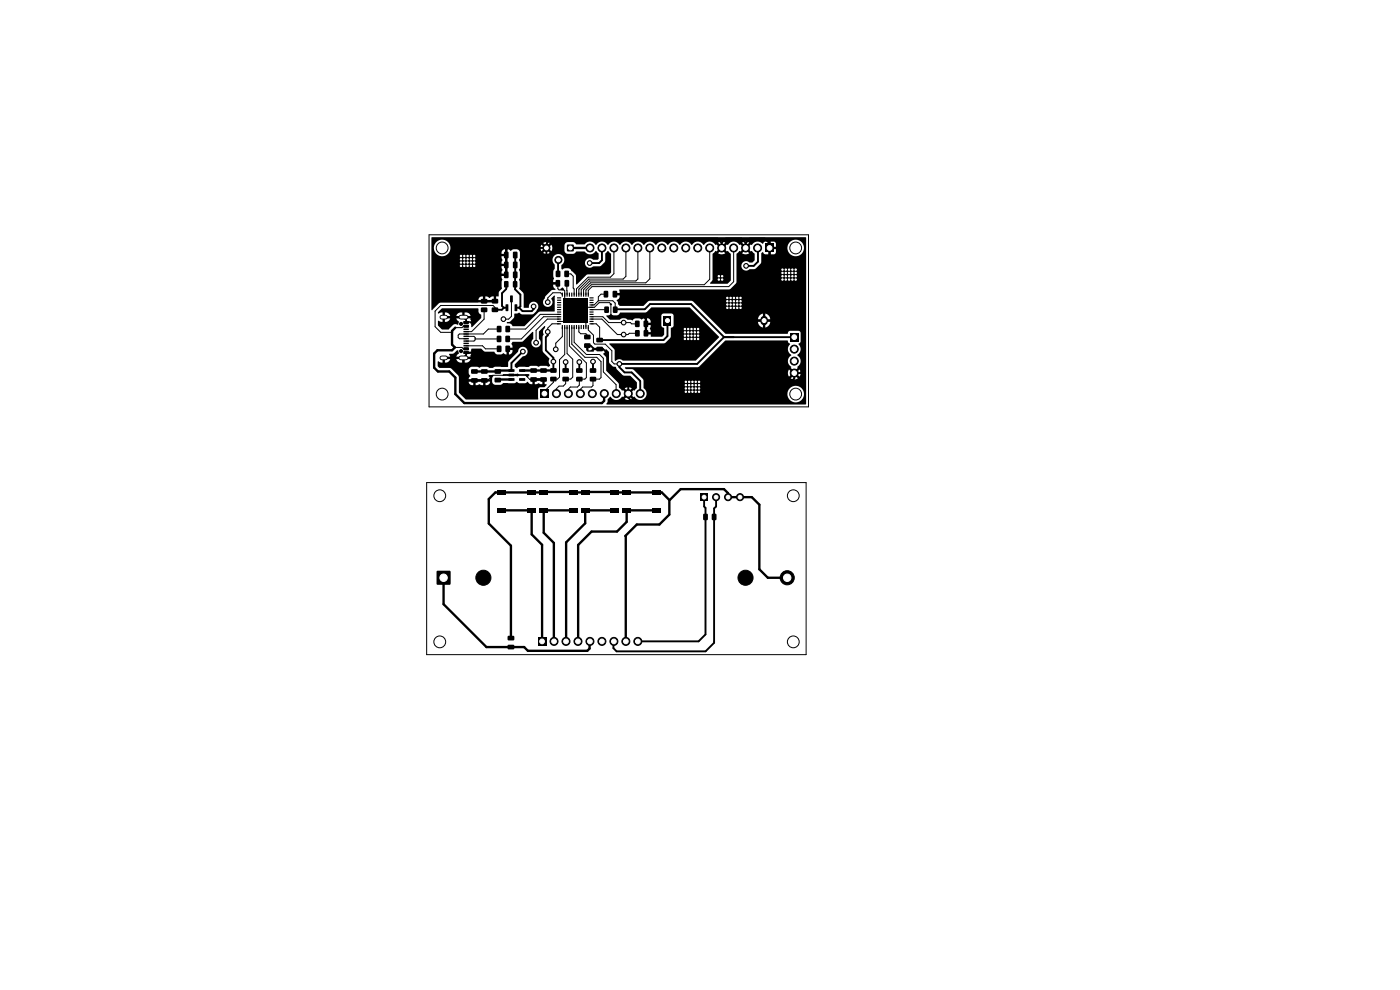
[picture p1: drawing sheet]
<svg xmlns="http://www.w3.org/2000/svg" width="297mm" height="210mm" viewBox="0 0 297 210" stroke-linecap="round" stroke-linejoin="round" font-family="sans-serif">
<g fill="none" stroke="#000" stroke-width=".21">
<path d="M91 49.8h80.5v36.5h-80.5zM109.3 58.3h.1M118.5 55.1l-.1 .1M120.2 58.1h.9l.5 .5v2.5l.2 .2v1.2M124.7 52.6h.1M130.2 52.6v5.5l-.7 .7h-4.7l-2.5 2.5v1.2M132.8 52.6v6l-.6 .6h-7.3l-2.1 2.1v1.2M135.3 52.6v6.6l-.4 .4h-9.8l-1.8 1.8v1.1M137.9 52.6v6.5l-.9 .9h-11.7l-1.5 1.5v1M150.6 52.6v6.6l-1.2 1.2h-24l-1.1 1.1v1M153.1 51.5l.1 1.2M155.6 52.6v7.2l-1 1h-29l-.8 .8v.9"/>
<path d="M158.2 51.5v1.1M96.5 73.7h1.5l.3 .3h.6M98.9 69.2h-.6l-.3 .3h-1.4M98.9 73.4h3.5l.6 .6h2.9M98.9 71.4h1.6l.3 .2v.5l-.3 .3h-1.6M100.8 71.9h5.1M102.7 65.7v2l-2.6 2.7h-1.2M105 65.7v-.5l-.4-.4h-11.1l-1.2 1.2v3.3l1.2 1.2h2.4M105.8 78.6l-.2 .2M105.9 69.8h-2.3l-1.1 1.1h-5.1l-.2 .2v.5l.2 .3h1.5M106.9 65.3h.1M108.5 63.4v3.7l-.6 .6h-1.1"/>
<path d="M110.8 66h.1M115.3 78.6h.1M118.3 60.5v.8l.3 .2h1l.2 .2v2l4.5 4.5v1.2M118.6 68.2h1.2l3-3h3.3l1-1h2.2l.3 .3v2.3l.6 .6h6.4l.4 .4v2.9M118.6 67.2h-3.3l-4.7 4.7-2.9-.1M118.6 68.7h-1.5l-.9 .9v.8M118.6 66.7h-4l-3.1 3.1h-3.6l-.2 .2M118.6 67.7h-2.5l-2.4 2.4v2.6M119.3 62.5l-.4-.4h-1.6l-1.1 1.1v.9M119.3 69.4v2l-1.4 1.4v1.3M119.8 69.4v5.8l-1.1 1.1v3.7l-.4 .4h-.9v.7l-1.9 1.9v.7M120.2 60.5l.1 2"/>
<path d="M120.3 69.4v5.6l1.2 1.2v3.8l-.4 .4h-1.1v1l-.5 .5h-.9l-.6 .6v1.2M120.8 69.4v4l3.6 3.6v3.1l-.3 .3h-1.2v1.3l-.4 .4h-1.5l-.5 .5v1.1M121.3 69.4v3.6l2.8 2.8h2.5l.9 .9v3.4l-.3 .3h-1.4v1.4l-.3 .3h-1.9l-.5 .5v1.1M121.8 69.4v3.2l2.6 2.6h2.8l.8 .8v2.9l2.7 2.7v1.6l-.5 .3v.2M122.8 69.4v1l.4 .4h1.1l.3 .3M124.6 73.3h.7M124.8 69.4v.6l1.1 1.1v1.6l.3 .3h2.2l1.4 1.4v2.3l.5 .5h1.1M125.5 67.2h2.4l1.2 1.2h4.6l.3 .3h1.2M125.5 68.7h1l.7 .7v2.7M125.5 67.7h2.2l3.3 3.3h2.2l.3-.3h1.7M125.5 65.7h3.2M126.9 63.8h3.1l.5 .5v1.4l.1-.1"/>
<path d="M126.9 63.8l-.9 .9h-.5M128.5 62.4h-1l-.6 .6v.8M128.7 65.7h.1M132.3 68.4v.1M137 68.7h.1M108.5 80.5l-.1 .1M113.2 80.5h-.8l-1-.9h-6.9l-1.2 1.2-.5-.1h.3M133.3 83.5h.1M90.5 102.4h80.5v36.5h-80.5zM132.7 113.7h.1M142 106.1h.1M108.4 135.3l-.1 .1"/>
<circle cx="93.8" cy="52.6" r="1.25"/>
<circle cx="168.8" cy="52.6" r="1.25"/>
<circle cx="93.8" cy="83.6" r="1.25"/>
<circle cx="168.8" cy="83.6" r="1.25"/>
<circle cx="93.3" cy="105.2" r="1.25"/>
<circle cx="168.3" cy="105.2" r="1.25"/>
<circle cx="93.3" cy="136.2" r="1.25"/>
<circle cx="168.3" cy="136.2" r="1.25"/>
</g>
<g fill="#000" stroke="#000" stroke-width=".21">
<circle cx="97.8" cy="56.4" r=".3"/>
<circle cx="97.8" cy="55.7" r=".3"/>
<circle cx="97.8" cy="55" r=".3"/>
<circle cx="97.8" cy="54.3" r=".3"/>
<circle cx="98.5" cy="56.4" r=".3"/>
<circle cx="98.5" cy="55.7" r=".3"/>
<circle cx="98.5" cy="54.3" r=".3"/>
<circle cx="98.5" cy="55" r=".3"/>
<circle cx="99.2" cy="56.4" r=".3"/>
<circle cx="99.2" cy="55.7" r=".3"/>
<circle cx="99.2" cy="55" r=".3"/>
<circle cx="99.2" cy="54.3" r=".3"/>
<circle cx="99.9" cy="56.4" r=".3"/>
<circle cx="99.9" cy="55.7" r=".3"/>
<circle cx="99.9" cy="54.3" r=".3"/>
<circle cx="99.9" cy="55" r=".3"/>
<circle cx="100.6" cy="56.4" r=".3"/>
<circle cx="100.6" cy="55.7" r=".3"/>
<circle cx="100.6" cy="54.3" r=".3"/>
<circle cx="100.6" cy="55" r=".3"/>
<circle cx="115.9" cy="52.6" r=".75"/>
<circle cx="118.5" cy="55.1" r=".75"/>
<circle cx="125.1" cy="55.8" r=".5"/>
<circle cx="125.2" cy="52.6" r=".85"/>
<circle cx="127.7" cy="52.6" r=".85"/>
<circle cx="130.2" cy="52.6" r=".85"/>
<circle cx="132.8" cy="52.6" r=".85"/>
<circle cx="135.3" cy="52.6" r=".85"/>
<circle cx="137.9" cy="52.6" r=".85"/>
<circle cx="140.4" cy="52.6" r=".85"/>
<circle cx="142.9" cy="52.6" r=".85"/>
<circle cx="145.5" cy="52.6" r=".85"/>
<circle cx="148" cy="52.6" r=".85"/>
<circle cx="150.6" cy="52.6" r=".85"/>
<circle cx="152.5" cy="58.6" r=".3"/>
<circle cx="152.5" cy="59.3" r=".3"/>
<circle cx="153.1" cy="52.6" r=".85"/>
<circle cx="153.2" cy="58.6" r=".3"/>
<circle cx="153.2" cy="59.3" r=".3"/>
<circle cx="155.6" cy="52.6" r=".85"/>
<circle cx="158.2" cy="52.6" r=".85"/>
<circle cx="158.3" cy="56.4" r=".5"/>
<circle cx="160.7" cy="52.6" r=".85"/>
<circle cx="166" cy="57.9" r=".3"/>
<circle cx="166" cy="58.6" r=".3"/>
<circle cx="166" cy="57.2" r=".3"/>
<circle cx="166" cy="59.3" r=".3"/>
<circle cx="166.7" cy="57.9" r=".3"/>
<circle cx="166.7" cy="58.6" r=".3"/>
<circle cx="166.7" cy="57.2" r=".3"/>
<circle cx="166.7" cy="59.3" r=".3"/>
<circle cx="167.4" cy="57.9" r=".3"/>
<circle cx="167.4" cy="58.6" r=".3"/>
<circle cx="167.4" cy="57.2" r=".3"/>
<circle cx="167.4" cy="59.3" r=".3"/>
<circle cx="168.1" cy="57.9" r=".3"/>
<circle cx="168.1" cy="58.6" r=".3"/>
<circle cx="168.1" cy="57.2" r=".3"/>
<circle cx="168.1" cy="59.3" r=".3"/>
<circle cx="168.8" cy="57.9" r=".3"/>
<circle cx="168.8" cy="58.6" r=".3"/>
<circle cx="168.8" cy="57.2" r=".3"/>
<circle cx="168.8" cy="59.3" r=".3"/>
<circle cx="97.8" cy="74.5" r=".32"/>
<circle cx="97.8" cy="68.7" r=".32"/>
<circle cx="106.8" cy="67.7" r=".5"/>
<circle cx="110.9" cy="74.6" r=".5"/>
<circle cx="113.2" cy="65" r=".5"/>
<circle cx="113.7" cy="72.7" r=".5"/>
<circle cx="116.2" cy="64.1" r=".5"/>
<circle cx="116.2" cy="70.4" r=".5"/>
<circle cx="117.4" cy="76.7" r=".5"/>
<circle cx="117.9" cy="74.1" r=".5"/>
<circle cx="120" cy="76.8" r=".5"/>
<circle cx="122.9" cy="76.8" r=".5"/>
<circle cx="125.8" cy="76.7" r=".5"/>
<circle cx="131.4" cy="77.2" r=".5"/>
<circle cx="132.3" cy="71" r=".5"/>
<circle cx="132.3" cy="68.4" r=".5"/>
<circle cx="145.3" cy="69.8" r=".3"/>
<circle cx="145.3" cy="70.5" r=".3"/>
<circle cx="145.3" cy="71.9" r=".3"/>
<circle cx="145.3" cy="71.2" r=".3"/>
<circle cx="146" cy="69.8" r=".3"/>
<circle cx="146" cy="70.5" r=".3"/>
<circle cx="146" cy="71.9" r=".3"/>
<circle cx="146" cy="71.2" r=".3"/>
<circle cx="146.7" cy="69.8" r=".3"/>
<circle cx="146.7" cy="70.5" r=".3"/>
<circle cx="146.7" cy="71.9" r=".3"/>
<circle cx="146.7" cy="71.2" r=".3"/>
<circle cx="147.4" cy="69.8" r=".3"/>
<circle cx="147.4" cy="70.5" r=".3"/>
<circle cx="147.4" cy="71.9" r=".3"/>
<circle cx="147.4" cy="71.2" r=".3"/>
<circle cx="148.1" cy="69.8" r=".3"/>
<circle cx="148.1" cy="70.5" r=".3"/>
<circle cx="148.1" cy="71.9" r=".3"/>
<circle cx="148.1" cy="71.2" r=".3"/>
<circle cx="154.3" cy="64.6" r=".3"/>
<circle cx="154.3" cy="65.3" r=".3"/>
<circle cx="154.3" cy="63.2" r=".3"/>
<circle cx="154.3" cy="63.9" r=".3"/>
<circle cx="155" cy="64.6" r=".3"/>
<circle cx="155" cy="65.3" r=".3"/>
<circle cx="155" cy="63.2" r=".3"/>
<circle cx="155" cy="63.9" r=".3"/>
<circle cx="155.7" cy="64.6" r=".3"/>
<circle cx="155.7" cy="65.3" r=".3"/>
<circle cx="155.7" cy="63.2" r=".3"/>
<circle cx="155.7" cy="63.9" r=".3"/>
<circle cx="156.4" cy="64.6" r=".3"/>
<circle cx="156.4" cy="65.3" r=".3"/>
<circle cx="156.4" cy="63.2" r=".3"/>
<circle cx="156.4" cy="63.9" r=".3"/>
<circle cx="157.1" cy="64.6" r=".3"/>
<circle cx="157.1" cy="65.3" r=".3"/>
<circle cx="157.1" cy="63.2" r=".3"/>
<circle cx="157.1" cy="63.9" r=".3"/>
<circle cx="168.5" cy="74.1" r=".85"/>
<circle cx="168.5" cy="76.6" r=".85"/>
<circle cx="168.5" cy="79.1" r=".85"/>
<circle cx="118" cy="83.5" r=".85"/>
<circle cx="120.6" cy="83.5" r=".85"/>
<circle cx="123.1" cy="83.5" r=".85"/>
<circle cx="125.7" cy="83.5" r=".85"/>
<circle cx="128.2" cy="83.5" r=".85"/>
<circle cx="130.7" cy="83.5" r=".85"/>
<circle cx="133.3" cy="83.5" r=".85"/>
<circle cx="135.8" cy="83.5" r=".85"/>
<circle cx="145.5" cy="81" r=".3"/>
<circle cx="145.5" cy="83.1" r=".3"/>
<circle cx="145.5" cy="82.4" r=".3"/>
<circle cx="145.5" cy="81.7" r=".3"/>
<circle cx="146.2" cy="81" r=".3"/>
<circle cx="146.2" cy="83.1" r=".3"/>
<circle cx="146.2" cy="82.4" r=".3"/>
<circle cx="146.2" cy="81.7" r=".3"/>
<circle cx="146.9" cy="81" r=".3"/>
<circle cx="146.9" cy="83.1" r=".3"/>
<circle cx="146.9" cy="82.4" r=".3"/>
<circle cx="146.9" cy="81.7" r=".3"/>
<circle cx="147.6" cy="81" r=".3"/>
<circle cx="147.6" cy="83.1" r=".3"/>
<circle cx="147.6" cy="82.4" r=".3"/>
<circle cx="147.6" cy="81.7" r=".3"/>
<circle cx="148.3" cy="81" r=".3"/>
<circle cx="148.3" cy="83.1" r=".3"/>
<circle cx="148.3" cy="82.4" r=".3"/>
<circle cx="148.3" cy="81.7" r=".3"/>
<circle cx="151.9" cy="105.5" r=".75"/>
<circle cx="154.5" cy="105.5" r=".75"/>
<circle cx="157" cy="105.5" r=".75"/>
<circle cx="102.5" cy="122.6" r="1.6"/>
<circle cx="117.5" cy="136.1" r=".85"/>
<circle cx="120.1" cy="136.1" r=".85"/>
<circle cx="122.6" cy="136.1" r=".85"/>
<circle cx="125.2" cy="136.1" r=".85"/>
<circle cx="127.7" cy="136.1" r=".85"/>
<circle cx="130.2" cy="136.1" r=".85"/>
<circle cx="132.8" cy="136.1" r=".85"/>
<circle cx="135.3" cy="136.1" r=".85"/>
<circle cx="158.2" cy="122.6" r="1.6"/>
<circle cx="167" cy="122.6" r="1.5"/>
</g>
<g fill="#000">
<path d="M107 55.5h.7l.2 .1v1.1l-.2 .2h-.6l-.2-.1zM107 57.6h.7l.2 .1v1.1l-.2 .2h-.6l-.2-.1zM107 53.4h.7l.2 .1v1.1l-.2 .2h-.6l-.2-.1zM108.9 55.5h.6l.3 .1v1.1l-.2 .2h-.6l-.2-.1zM108.9 57.6h.6l.3 .1v1.1l-.2 .2h-.6l-.2-.1zM108.9 53.4h.6l.3 .1v1.1l-.2 .2h-.6l-.2-.1zM117.9 57.5l.7-.1 .3 .2v1l-.2 .2h-.6l-.2-.2zM119.8 57.5l.7-.1 .2 .2v1l-.1 .2h-.7l-.2-.2zM120.3 51.9h1.4v1.4h-1.4zM151.2 53.8l.6-.6 .2 .2 .6-.7 .4 .4-.7 .6a1.33 1.33 0 0 0 1.6 0l-.7-.6 .4-.4 .6 .7 .2-.1 .6 .6v5.6l-.7 .7-3.7-.1 .6-.8zM162.4 51.8h1.7v1.7h-1.7zM91.5 50.4h79.5l-.1 35.4h-42.2l.2-1.2 .6-.5a1.48 1.48 0 0 0 2.5 0l.2 .2 .6-.7 .4 .4-.6 .7a1.34 1.34 0 0 0 1.4-.1l-.6-.6 .4-.4 .6 .7 .2-.1a1.36 1.36 0 0 0 1.6 .6 1.36 1.36 0 0 0 1-1.3h29.8v.2a1.76 1.76 0 0 0 2.7 1.4 1.76 1.76 0 0 0 0-3 1.76 1.76 0 0 0-2.7 1.4h-29.8l-.2-.7-.5-.5v-1.5l-.1-.4-2.1-2-1.5-.1-.2-.2 .1-.2h15.4l5.8-5.7h13.1l.3 .5 .3 .2a1.57 1.57 0 0 0 .3 2.4 1.48 1.48 0 0 0 0 2.6l-.2 .1 .7 .7-.4 .3-.7-.6a1.34 1.34 0 0 0 .1 1.5l.6-.6 .4 .3-.6 .7a1.34 1.34 0 0 0 1.5 0l-.7-.7 .4-.3 .7 .5a1.34 1.34 0 0 0-.1-1.4l-.6 .6-.4-.3 .7-.7-.2-.1a1.6 1.6 0 0 0 .3-2.3l-.3-.2a1.6 1.6 0 0 0 .3-2.3l.5-.7-.1-1.8-.3-.4h-2l-.2 .1-.3 .5h-13l-3.2-3.1 11 .1v.5h-1a1.3 1.3 0 0 0 1.1 1.2v-1.2h.4l.1 1.2a1.3 1.3 0 0 0 1-1.2h-1v-.5l1-.1a1.3 1.3 0 0 0-1.1-1.2v1.2h-.4l-.1-1.2a1.3 1.3 0 0 0-1 1.2h-10l-3.8-3.7-.3-.2h-8.9l-.3 .2-1 .9h-5l-.4-.3v-.5l-.3-.4 .6-.5 .1-.5-1-.1v-.4l1-.1-.1-.6 .1-.1h23.3l1.3-1.3 .1-.3 .1-6 .5-.6 .3 .2 .6-.7 .4 .4-.7 .6a1.33 1.33 0 0 0 1.5 0l-.6-.6 .4-.4 .6 .7 .2-.1 .6 .6v1.3l-.5 .5h-.6a1.02 1.02 0 0 0-1.4 0 1.02 1.02 0 0 0 0 1.4 1.02 1.02 0 0 0 1.4 0l1.2-.1 1.1-1.1 .2-.3v-1.8l.2-.3 .6 .4 .7 .1v-1h.5v1l.7-.1 .4-.3v-.7h-.9v-.4h3.3v.2a1.76 1.76 0 0 0 2.7 1.4 1.76 1.76 0 0 0 0-3 1.76 1.76 0 0 0-2.7 1.4h-3.3v-.2h.9v-.7l-.4-.3h-.7v.9h-.5v-.9h-.8l-.3 .4a1.57 1.57 0 0 0-2.5 .3l-.1-.2-.6 .7-.4-.4 .6-.7a1.34 1.34 0 0 0-1.5 .1l.7 .6-.4 .4-.6-.7-.1 .2a1.6 1.6 0 0 0-2.1-.6l-.5 .6-.2-.2-.6 .7-.4-.4 .6-.7a1.34 1.34 0 0 0-1.5 .1l.7 .6-.4 .4-.6-.7-.1 .2a1.6 1.6 0 0 0-2-.6l-.6 .6a1.48 1.48 0 0 0-2.6 0 1.48 1.48 0 0 0-2.5 0 1.48 1.48 0 0 0-2.5 0 1.48 1.48 0 0 0-2.6 0 1.48 1.48 0 0 0-2.5 0 1.48 1.48 0 0 0-2.6 0 1.48 1.48 0 0 0-2.5 0 1.48 1.48 0 0 0-2.5 0 1.48 1.48 0 0 0-2.6 0 1.47 1.47 0 0 0-2.4-.2h-1.7l-.6-.4h-1.4l-.5 .4-.1 1.4a.74 .74 0 0 0 .8 .7l1.2-.1 .6-.4h1.7a1.48 1.48 0 0 0 2.4-.2l.6 .6v1.1l-.2 .2h-.9a1.02 1.02 0 0 0-1.5 0 1.02 1.02 0 0 0 0 1.4 1.02 1.02 0 0 0 1.5 0h1.4l.9-.9 .2-.3v-1.5l.5-.6 .7 .6v4l-.3 .4h-4.8l-2.1 2.1-.2-.1-.1-2-1.3-1.2-1-.1-.6 .3-.1-.9a1.27 1.27 0 0 0 .5-1.8 1.27 1.27 0 0 0-1.9-.3 1.27 1.27 0 0 0-.1 1.9l.1 .9-.3 .6v1.1l.1 .4-.1 .8h.9l.1 .3-.2 .1h-.8v.6l.4 .5-.9 .2-1.2 1.2-.1 .4a1.04 1.04 0 0 0-.2 1.5 1.04 1.04 0 0 0 1.5 .1 1.04 1.04 0 0 0 0-1.5l.6-.6 .2 .1-.1 3.3h-3.2l-3.2 3.1h-2.4l-.5-.5-.8-.2 .1-.2 .7-.1 .7-.7 .2-1 .9-.2 .7 .4h2.1l.8-.7a1.18 1.18 0 0 0-.4-2 1.09 1.09 0 0 0-1.1 1.3l-1.1-.1v-2.9l-1-1.1 .2-.4v-1.1l-.2-.4 .2-.5-.1-1.3a.43 .43 0 0 1 .1-.7l-.1-1.4a.43 .43 0 0 1 .1-.7v-1.2l-.3-.5-1.1-.1-.6 .3-.6-.3v5.3l-.4 .3-.9 .1 .2 .7-.2 .5 .1 1.4-.6 .7-.1 .9-.6 .1v.9l-.3 .3-11.5 .1-.3 .1-1.4 1.5-.2-.1v-2.1l10.9 .1v-.8h.6v.8l1.8-.1v-.7h-.6l-.4 .3-.5-.3a1.57 1.57 0 0 0-1.7 .4l-.1 .3h-10v-5.8h14.9v.2h.7v-1.6h-.7l.1 .6a.43 .43 0 0 1-.1 .7l-14.9 .1v-2.1h14.9v.3h.7v-1.7h-.7v.4a.66 .66 0 0 1 0 1h-14.9v-3.2h.5v.2a1.76 1.76 0 0 0 1.3 1.6 1.76 1.76 0 0 0 2-.7h11.1v.3h.7v-1a.74 .74 0 0 0-.7 .7h-11.1l.3-1.1h19.1l.2 .8 .6-.7 .4 .4-.6 .7a1.24 1.24 0 0 0 1.3-.1l-.6-.6 .3-.4 .7 .7a1.24 1.24 0 0 0 0-1.4l-.7 .7-.3-.4 .6-.7a1.24 1.24 0 0 0-1.4 .1l.7 .6-.4 .4-.6-.7-.2 .6h-19.1a1.76 1.76 0 0 0-1.8-1.7 1.76 1.76 0 0 0-1.8 1.7h-.5z"/>
<path d="M98.4 68.1h1l.1 .5-1.1 .1zM98.4 68.9h1l.1 .5-1.1 .1zM98.4 73.7h1l.1 .5-1.1 .1zM98.4 74.5h1l.1 .5-1.1 .1zM98.3 70.2h1.1l.1 .2-1.1 .1zM98.3 71.2h1.1l.1 .2-1.1 .1zM98.3 71.7h1.1l.1 .2-1.1 .1zM98.3 72.7h1.1l.1 .2-1.1 .1zM98.3 73.2h1.1l.1 .2-1.1 .1zM98.3 72.2h1.1l.1 .2-1.1 .1zM98.3 70.7h1.1l.1 .2-1.1 .1zM98.3 69.7h1.1l.1 .2-1.1 .1z"/>
<path d="M100 78.4l1.2-.1 .2 .3v.5l-.3 .2h-1l-.2-.2zM92.9 66.2l.9-.8h7.6l.2 .9 .5 .5v.7l-2 1.9-.1-.1v-.6l-1.1-.4 .1-.2h1l-.2-.3v-.3h-.8l.2-.2-.2-.3h.8a1.06 1.06 0 0 0-1.2-.7v.7h-.5v-.7a1.06 1.06 0 0 0-1.3 .7h.8l-.1 .2 .1 .3h-.8l.6 .8-.2 .6-.5-.2-.5 .1-1 1.1h-1.5l-.8-.9v-.9l1 .2v-.7h.5v.7a1.01 1.01 0 0 0 1.1-.8h-.8l.1-.2-.1-.3h.8a1.01 1.01 0 0 0-1.1-.7v.7h-.5v-.7l-.9 .2zM102.1 65.3l1.1-.1 .2 .3v.6l-.3 .1h-.9l-.2-.2zM102.1 63.5l1.1-.1 .2 .2v.7l-.3 .1h-.9l-.2-.2zM102.1 78.4l1.2-.1 .2 .3v.5l-.3 .2h-1l-.2-.2zM105.4 73.4l.8-.1 .2 .2v1l-.2 .2h-.6l-.2-.2zM104.4 63.4h1.1l.2 .2v.6l-.3 .2h-.9l-.2-.2zM104.4 65.3l1.1-.1 .2 .3v.6l-.3 .1h-.9l-.2-.2zM105 78.4l1.1-.1 .2 .2v.7l-.3 .1h-.9l-.2-.2zM105.4 71.3l.7-.1 .3 .2v1l-.2 .2h-.6l-.2-.2zM105.4 69.2l.8-.1 .2 .2v1l-.2 .2h-.6l-.2-.2zM107.3 73.4l.7-.1 .2 .2v1l-.1 .2h-.7l-.2-.2z"/>
<path d="M107.3 64.6h.5v1.4l-.5-.1zM107.9 78.3h1.2l.1 .5-1.3 .1zM107.9 79.3h1.2l.1 .5h-1.3zM107 59.7l.6-.1 .3 .2v1l-.2 .2h-.5l-.3-.2zM107.3 71.3l.7-.1 .2 .2v1l-.1 .2h-.7l-.2-.2zM107.3 69.2l.7-.1 .2 .2v1l-.1 .2h-.7l-.2-.2zM108.2 62.7l.6 .1-.1 1.3-.5-.1zM109.2 64.6h.5v1.4l-.5-.1zM108.9 59.7l.6-.1 .2 .2 .1 1-.2 .2h-.6l-.2-.2zM106.7 79.4h2.4l.6-.2 .5 .2h1.9l.2 .2-.4 .4-.5-.3h-1.2l-.4 .2-.7-.2h-1.4l-.1-.1-.9 .1-.1-.1zM110.2 78.3h1.1l.1 .5-1.2 .1zM112.5 78.2l1.3-.1 .1 .3v.5l-.2 .2h-1.1l-.1-.2z"/>
<path d="M92.9 76.7l1 .2v-.7h.5v.7a1.01 1.01 0 0 0 1.1-.7h-.8l.1-.2-.1-.3h.8l-.2-.6 1-.1 .7-.7a.32 .32 0 0 1 .3 .5l.1 .2-.6 .7h.8l-.1 .2 .1 .3h-.8a1.06 1.06 0 0 0 1.3 .7v-.7h.5v.7h.4a.99 .99 0 0 0 .8-.7h-.8l.2-.2-.2-.3h.8v-.3l.2-.4h-1l-.1-.1 1.1-.3 .1-.6h1.9l.8 .6h2l.7 .6 1-.1a.48 .48 0 0 1 .8 .1h.7a.77 .77 0 0 0 .7-.9h-.7v.9h-.6l.1-1.1 .2-.1 .1-.2 .9-.1v-.3a.53 .53 0 0 1 .1-.9h2l2.2-2.1 .1 .1v1.3a1.03 1.03 0 0 0-.1 1.6 1.03 1.03 0 0 0 1.5 0 1.03 1.03 0 0 0-.2-1.6l.1-1.5 1.1-1.1 .2 .1a1.76 1.76 0 0 0-.4 1.7l-.2 .5v3l1.4 1.7a1.23 1.23 0 0 0 .2 1.3l-.3 .3-.5-.2h-1.2a.42 .42 0 0 1-.7 .1l-1.3-.1-.6 .2h-1.9l-.6 .3-.4-.3v-.5l1.7-1.7a1.02 1.02 0 0 0 1-1 1.02 1.02 0 0 0-1-1 1.02 1.02 0 0 0-1 1l-1.9 2-.3 1.2h-2.6l-.6 .2h-.7l-.5-.2-1.3 .1a.43 .43 0 0 1-.7-.1h-1.2a.74 .74 0 0 0-.7 .7v.7l.4 .6-.4 .6h4.6l-.3-.7 .8-.1 .2 .2-.3 .4v.8l.2 .4 .4 .2h1.2l.6-.3h2.3l.6-.3 .5 .3h1.2l.5-.3 .2 .2a2.25 2.25 0 0 0 2 .1l1 .2v-.8h-1.6v.8h-.6l.1-.9 .2-.1 .1-.2h1.9l.1 .2 .2 .1v.9l.5 .1-.5 .5-1 .1-.3 .2-.1 2.3h-15.2l-1.5-1.4v-2.3h2a.79 .79 0 0 0 1 .7l1-.1a.43 .43 0 0 1 .7 .1 1.61 1.61 0 0 0 1.8-.4l.1-.3h-1v.7h-.5v-.7h-1.6v.7h-.5v-.7h-3l-.1-1.3-1.5-1.5-.4-.2h-2.2l-.3-.3zM114.6 78.2l1.3-.1 .1 .3v.5l-.2 .2h-1.1l-.1-.2zM116.8 78.1h1.1l.2 .2v.6l-.3 .2h-.9l-.2-.2zM116.8 80l1.1-.1 .2 .3v.6l-.3 .1h-.9l-.2-.2zM117.9 59.4h.7l.2 .1 .1 1.1-.2 .2h-.6l-.2-.1zM118.2 63.1h.8v.2h-.8zM118.2 63.6h.8v.2h-.8zM118.2 64.1h.8v.2h-.8zM118.2 64.6h.8v.2h-.8zM118.2 65.1h.8v.2h-.8zM118.2 65.6h.8v.2h-.8zM118.2 66.1h.8v.2h-.8z"/>
<path d="M118.2 66.6h.8v.2h-.8zM118.2 67.1h.8v.2h-.8zM118.2 67.6h.8v.2h-.8zM118.2 68.1h.8v.2h-.8zM118.2 68.6h.8v.2h-.8zM118.9 61.3l.4-.3 .3 .5-.4 .1-.3-.1zM119.2 62.1h.2v.8h-.2zM119.2 69h.2v.8h-.2zM119.7 63.3l4.8 .2 .1 1.6 .1 .1-.1 .1v3l-.2 .3-.2-.2h-4.5l-.3-.1 .1-.2v-4.5zM119.7 62.1h.2v.8h-.2zM119.7 69h.2v.8h-.2zM120.2 62.1h.2v.8h-.2z"/>
<path d="M120.2 69h.2v.8h-.2zM119.4 78.1h1.1l.2 .2v.6l-.2 .2h-1l-.2-.2zM119.4 80l1.1-.1 .2 .3v.6l-.2 .1h-1l-.2-.2zM119.8 59.4h.7l.2 .1 .1 1.1-.2 .2h-.6l-.2-.1zM120.7 62.1h.2v.8h-.2zM120.7 69h.2v.8h-.2zM121.2 62.1h.2v.8h-.2zM121.2 69h.2v.8h-.2zM121.7 62.1h.2v.8h-.2zM121.7 69h.2v.8h-.2zM122.2 62.1h.2v.8h-.2zM122.2 69h.2v.8h-.2z"/>
<path d="M122.7 62.1h.2v.8h-.2zM122.7 69h.2v.8h-.2zM122.3 78.2l1.1-.1 .2 .2v.7l-.3 .1h-.9l-.2-.2zM122.3 80l1.1-.1 .2 .3v.6l-.3 .1h-.9l-.2-.2zM123.2 62.1h.2v.8h-.2zM123.2 69h.2v.8h-.2zM123.7 62.1h.2v.8h-.2zM123.7 69h.2v.8h-.2zM124.2 62.1h.2v.8h-.2zM124.2 69h.2v.8h-.2zM119.5 63.4h5.1v5.1h-5.1zM124.4 73.4h.4v.9a.95 .95 0 0 0 1.1-.6l1.3 .1v.4l-1.2 .1-.1 .3h-1.3l-.2-.3z"/>
<path d="M124.7 62.1h.2v.8h-.2zM124.7 69h.2v.8h-.2zM124 71h1.1l.2 .2v.6l-.2 .2h-1l-.2-.2zM124 72.9l1.1-.1 .2 .3v.6l-.2 .1h-1l-.2-.2zM125.1 68.6h.8v.2h-.8zM125.1 68.1h.8v.2h-.8zM125.1 67.6h.8v.2h-.8zM125.1 67.1h.8v.2h-.8zM125.1 66.6h.8v.2h-.8zM125.1 66.1h.8v.2h-.8zM125.1 65.6h.8v.2h-.8zM125.1 65.1h.8v.2h-.8z"/>
<path d="M125.1 64.6h.8v.2h-.8zM125.1 64.1h.8v.2h-.8zM125.1 63.6h.8v.2h-.8zM125.1 63.1h.8v.2h-.8zM125.2 78.2l1.1-.1 .2 .2v.7l-.3 .1h-.9l-.2-.2zM125.2 80l1.1-.1 .2 .3v.6l-.3 .1h-.9l-.2-.2zM126.6 71.7h1.2l.1 .2v.6l-.2 .1h-1.1l-.1-.2zM126.6 73.6h1.2l.1 .2v.6l-.2 .1h-1.1l-.1-.2zM128.1 61.7h.7l.2 .1v1.1l-.1 .2h-.6l-.2-.1zM128.5 74.1h.1l.6 .6 .1 2.4 .6 .6 .7 .1 .3 .5 1.2 1.2 .3 .2h1.3l1.4 1.4v1.2l-.5 .6-.2-.2-.6 .7-.4-.4 .6-.6a1.33 1.33 0 0 0-1.5 0l.7 .6-.4 .4-.6-.7-.3 .1-.6-.5-.1-1.1-2.6-2.6v-2.7l-.6-.8 .4-.5zM128.2 65.1l.7-.1 .3 .2v1l-.2 .2h-.6l-.2-.2zM129.3 64.4h.5v.3a.25 .25 0 0 1-.3 0 .25 .25 0 0 1-.2-.3z"/>
<path d="M130 61.7h.7l.2 .1v1.1l-.1 .2h-.6l-.2-.1zM130.1 65.1l.7-.1 .2 .2v1l-.1 .2h-.7l-.2-.2zM134.8 68.1l.7-.1 .2 .2v1l-.1 .2h-.7l-.2-.2zM134.8 70.1l.7-.1 .2 .2v1l-.1 .2h-.7l-.2-.2zM136.6 68.1l.7-.1 .2 .2v1l-.1 .2h-.6l-.3-.2zM136.6 70.1l.7-.1 .2 .2v1l-.1 .2h-.6l-.3-.2zM140.8 67h1.6v2h-1.6zM128.7 66.9l.6-.1a.48 .48 0 0 1 .8 .1l1-.1 .5-.5h5.4l1.2-1.1h8.1l6.3 6.3-5 5h-15.5a1.13 1.13 0 0 0-1.6 .1l-.1-.2v-2.2l-1.1-1.2v-.1l11.5-.1 .4-.1 .9-1 .2-.3v-1.8l.6-.5v-2.1l-.1-.4-.4-.1h-1.6l-.4 .3-.1 2.3 .6 .5v1.4l-.5 .4h-2.2l-.1-.4h-.9l-.4-.4v-1.2h.5v1h.8l-.2-.7 .1-.7h-.7v.4h-.5v-1h1.2a.78 .78 0 0 0-.7-.9v.9h-.5v-.9l-.4 .1a.51 .51 0 0 1-.8-.1h-.8l-.7 .5-.9-.2a1.13 1.13 0 0 0-1.8 0h-2l-.7-.7zM167.6 70.7h1.7v1.7h-1.7zM100 80.3l1.2-.1 .2 .3v.5l-.3 .2h-1l-.2-.2zM102.1 80.3l1.2-.1 .2 .3v.5l-.3 .2h-1l-.2-.2zM105 80.2l1.1-.1 .2 .3v.6l-.3 .1h-.9l-.2-.2z"/>
<path d="M107.9 80.2h1.2l.1 .5-1.3 .1zM110.2 80.2h1.1l.1 .5-1.2 .1zM112.5 80.1l1.3-.1 .1 .3v.5l-.2 .2h-1.1l-.1-.2zM114.6 80.1l1.3-.1 .1 .3v.5l-.2 .2h-1.1l-.1-.2zM114.7 82.7h1.6v1.7h-1.6zM105.6 107.8h1.7v1h-1.7zM105.6 104h1.7v1h-1.7zM111.9 107.8h1.7v1h-1.7zM111.9 104h1.7v1h-1.7zM114.5 104h1.7v1h-1.7zM114.5 107.8h1.7v1h-1.7zM120.8 104h1.7v1h-1.7z"/>
<path d="M120.8 107.8h1.7v1h-1.7zM123.3 104h1.7v1h-1.7zM123.3 107.8h1.7v1h-1.7zM129.6 104h1.7v1h-1.7zM129.6 107.8h1.7v1h-1.7zM132.1 104h1.7v1h-1.7zM132.1 107.8h1.7v1h-1.7zM138.4 104h1.7v1h-1.7zM138.4 107.8h1.7v1h-1.7zM148.6 104.7h1.5v1.5h-1.5zM149.2 109h.7l.3 .1v1l-.2 .2-.6 .1-.2-.2zM151.1 109h.7l.2 .1v1l-.1 .2-.7 .1-.2-.2z"/>
<path d="M92.7 121.1h2.8v2.9h-2.8zM107.7 134.9h1.3l.1 .2v.6l-.2 .2-1.1-.1-.1-.2zM107.7 136.8h1.3l.1 .2v.6l-.2 .2-1.1-.1-.1-.2zM114.1 135.2h1.7v1.7h-1.7z"/>
</g>
<path d="M93.7 67.3h.8M93.7 75.9h.8M97.8 67.3h1.1M97.8 75.9h1.1" fill="none" stroke="#000" stroke-width="1"/>
<path d="M162.1 67.8v.4" fill="none" stroke="#000" stroke-width="1.6"/>
<g fill="none" stroke="#000" stroke-width=".5">
<path d="M121 52.6h4.2M96.6 69.5l-.7 .7v2.9l.6 .6-.6 .6h-3.1l-.7 .7v3l.8 .8h2.4l1.3 1.3v3.5l1.9 1.9h29.2l.5-.5v-1.3M100.6 78.8h5M105.8 78.6h2.7M117.4 78.6h-6.6M100.6 80.7h2.2M108.5 80.5h-2.8l-.1 .1M113.2 80.5h2.1M106.5 108.3h6.3v5.1l2.2 2.2-.1 20.7M115.3 104.5h-10.2l-1.4 1.4v5.2l4.7 4.7v19.5M115.7 104.4h6.3M121.6 108.3h-6.3v4.7l2.2 2.2v21.1"/>
<path d="M121.6 104.5h2.5M124.3 104.4h6.3M130.4 104.5h10l1.6 1.6v3.1l-2.1 2.1h-4.8l-2.4 2.4v22.6M130.4 108.3h-6.3v2.7l-4 4.1v21.1l-.1 .1M139.2 108.3h-6.3v2.4l-2 2.1h-5.4l-2.9 2.8v20.5l-.1 .2M142.1 106.1l2.3-2.3h9.2l.9 .8v.9h5l1.6 1.6v13.7l1.8 1.8h4.1M94.1 122.6v5.6l9.1 9.1h8l.8 .8h12.6l.5-.5v-1.3"/>
</g>
<g fill="none" stroke="#000" stroke-width=".4">
<path d="M109.3 58.3v3.1l1.1 1.1v2.5l-.3 .3M109.3 54.1v4.2M118.4 55.2v2.9M127.7 52.6v2.6l-.6 .6h-1.9M153.1 51.5v1.1M153.1 51.5l-.9-.9h-35.2l-1 1v1.1M153.1 51.5l.9-.9h3.3l.9 .9M158.2 52.6v-1l.9-1h3.1l1.1 1v9.7l-1.2 1.2v5.5M160.8 52.6v2.9l-.9 .9h-1.6M94.1 67.3h4.2l.6 .6v.5M94.1 75.9h4.2M98.3 75.9v4.2l.6 .6h1.7"/>
<path d="M99.7 74.8h-.8v.5l-.6 .6M107.4 60.3v1l-.9 .9v2.7l.4 .4M107.5 65.3h-.6l-.4 .4h-1.5M109.4 65.3h.7M110.9 74.6l-2.4 2.4v1.6M113.2 65v.6l-.4 .4h-2l-.7-.7M116.2 70.4v.7l-.4 .4v2.8l1.6 1.6v2.7M118.3 60.1h-1.6l-.8-.8v-6.7h-8.2l-.3 .3v5.4h-1.4l-1 1v4.6h-1.7M120 76.8v1.9M122.9 76.8v1.9M125.8 76.7v1.9M130.5 62.4h17.1l5.6 5.6h16.1l1.1 1.1v9.4l-.6 .6h-1.3v1.2l-1 1h-1.5l-1.1 1.1v2.3l-.6 .6h-30.1l-.9-.9v-2.6l-4.3-4.3v-2.4l-1.1-1.1h-1.9l-.7-.7"/>
<path d="M130.6 65.6h6.2l1.1-1.1h8.7l7 7M141.6 68v3.3l-.8 .8h-13.6M168.5 71.5h-14.9l-5.7 5.7h-16.5v.7l1.1 1.1h1.5l1.8 1.8v2.7M149.4 105.5v1.9l.3 .3v26.9l-1.5 1.5h-12.8l-.2 .2M151.9 105.5v1.9l-.4 .5v28.5l-1.8 1.8h-18.9l-.7-.7v-1.2"/>
</g>
<g fill="#fff" stroke="#fff" stroke-width=".21">
<circle cx="156.4" cy="63.9" r=".15"/>
<circle cx="147.4" cy="71.9" r=".15"/>
<circle cx="147.6" cy="81.7" r=".15"/>
<circle cx="155.7" cy="64.6" r=".15"/>
<circle cx="147.6" cy="81" r=".15"/>
<circle cx="145.3" cy="71.9" r=".15"/>
<circle cx="146" cy="70.5" r=".15"/>
<circle cx="157.1" cy="63.2" r=".15"/>
<circle cx="156.4" cy="65.3" r=".15"/>
<circle cx="97.8" cy="55" r=".15"/>
<circle cx="98.5" cy="56.4" r=".15"/>
<circle cx="148.1" cy="70.5" r=".15"/>
<circle cx="99.9" cy="56.4" r=".15"/>
<circle cx="147.4" cy="71.2" r=".15"/>
<circle cx="97.8" cy="54.3" r=".15"/>
<circle cx="166.7" cy="57.9" r=".15"/>
<circle cx="99.2" cy="54.3" r=".15"/>
<circle cx="148.1" cy="71.2" r=".15"/>
<circle cx="166" cy="57.9" r=".15"/>
<circle cx="99.2" cy="56.4" r=".15"/>
<circle cx="145.3" cy="70.5" r=".15"/>
<circle cx="168.1" cy="58.6" r=".15"/>
<circle cx="145.5" cy="82.4" r=".15"/>
<circle cx="98.5" cy="54.3" r=".15"/>
<circle cx="145.3" cy="69.8" r=".15"/>
<circle cx="99.9" cy="55" r=".15"/>
<circle cx="100.6" cy="55" r=".15"/>
<circle cx="99.2" cy="55" r=".15"/>
<circle cx="166.7" cy="59.3" r=".15"/>
<circle cx="146.2" cy="83.1" r=".15"/>
<circle cx="146.9" cy="83.1" r=".15"/>
<circle cx="148.1" cy="71.9" r=".15"/>
<circle cx="167.4" cy="57.2" r=".15"/>
<circle cx="168.1" cy="57.9" r=".15"/>
<circle cx="98.5" cy="55" r=".15"/>
<circle cx="155.7" cy="63.9" r=".15"/>
<circle cx="154.3" cy="63.2" r=".15"/>
<circle cx="146" cy="69.8" r=".15"/>
<circle cx="168.8" cy="57.9" r=".15"/>
<circle cx="156.4" cy="63.2" r=".15"/>
<circle cx="146.2" cy="81" r=".15"/>
<circle cx="146.7" cy="71.9" r=".15"/>
<circle cx="155.7" cy="65.3" r=".15"/>
<circle cx="97.8" cy="55.7" r=".15"/>
<circle cx="147.4" cy="70.5" r=".15"/>
<circle cx="154.3" cy="64.6" r=".15"/>
<circle cx="156.4" cy="64.6" r=".15"/>
<circle cx="146.2" cy="82.4" r=".15"/>
<circle cx="100.6" cy="56.4" r=".15"/>
<circle cx="155" cy="64.6" r=".15"/>
<circle cx="148.1" cy="69.8" r=".15"/>
<circle cx="166" cy="59.3" r=".15"/>
<circle cx="145.5" cy="83.1" r=".15"/>
<circle cx="157.1" cy="63.9" r=".15"/>
<circle cx="168.1" cy="59.3" r=".15"/>
<circle cx="147.6" cy="83.1" r=".15"/>
<circle cx="148.3" cy="81.7" r=".15"/>
<circle cx="152.5" cy="58.6" r=".15"/>
<circle cx="166" cy="57.2" r=".15"/>
<circle cx="155" cy="63.9" r=".15"/>
<circle cx="146" cy="71.9" r=".15"/>
<circle cx="145.3" cy="71.2" r=".15"/>
<circle cx="166.7" cy="57.2" r=".15"/>
<circle cx="157.1" cy="65.3" r=".15"/>
<circle cx="99.2" cy="55.7" r=".15"/>
<circle cx="168.8" cy="57.2" r=".15"/>
<circle cx="146.9" cy="81" r=".15"/>
<circle cx="100.6" cy="55.7" r=".15"/>
<circle cx="146.7" cy="69.8" r=".15"/>
<circle cx="154.3" cy="65.3" r=".15"/>
<circle cx="168.8" cy="58.6" r=".15"/>
<circle cx="166" cy="58.6" r=".15"/>
<circle cx="148.3" cy="83.1" r=".15"/>
<circle cx="154.3" cy="63.9" r=".15"/>
<circle cx="145.5" cy="81.7" r=".15"/>
<circle cx="153.2" cy="58.6" r=".15"/>
<circle cx="167.4" cy="59.3" r=".15"/>
<circle cx="146.9" cy="81.7" r=".15"/>
<circle cx="167.4" cy="57.9" r=".15"/>
<circle cx="148.3" cy="82.4" r=".15"/>
<circle cx="146.2" cy="81.7" r=".15"/>
<circle cx="147.4" cy="69.8" r=".15"/>
<circle cx="148.3" cy="81" r=".15"/>
<circle cx="166.7" cy="58.6" r=".15"/>
<circle cx="146" cy="71.2" r=".15"/>
<circle cx="99.9" cy="54.3" r=".15"/>
<circle cx="157.1" cy="64.6" r=".15"/>
<circle cx="168.8" cy="59.3" r=".15"/>
<circle cx="155.7" cy="63.2" r=".15"/>
<circle cx="146.7" cy="71.2" r=".15"/>
<circle cx="152.5" cy="59.3" r=".15"/>
<circle cx="99.9" cy="55.7" r=".15"/>
<circle cx="146.7" cy="70.5" r=".15"/>
<circle cx="153.2" cy="59.3" r=".15"/>
<circle cx="147.6" cy="82.4" r=".15"/>
<circle cx="145.5" cy="81" r=".15"/>
<circle cx="155" cy="65.3" r=".15"/>
<circle cx="155" cy="63.2" r=".15"/>
<circle cx="168.1" cy="57.2" r=".15"/>
<circle cx="146.9" cy="82.4" r=".15"/>
<circle cx="167.4" cy="58.6" r=".15"/>
<circle cx="98.5" cy="55.7" r=".15"/>
<circle cx="100.6" cy="54.3" r=".15"/>
<circle cx="97.8" cy="56.4" r=".15"/>
<circle cx="110.9" cy="74.6" r=".25"/>
<circle cx="113.2" cy="65" r=".25"/>
<circle cx="158.3" cy="56.4" r=".25"/>
<circle cx="116.2" cy="64.1" r=".25"/>
<circle cx="117.4" cy="76.7" r=".25"/>
<circle cx="120" cy="76.8" r=".25"/>
<circle cx="125.8" cy="76.7" r=".25"/>
<circle cx="131.4" cy="77.2" r=".25"/>
<circle cx="116.2" cy="70.4" r=".25"/>
<circle cx="122.9" cy="76.8" r=".25"/>
<circle cx="125.1" cy="55.8" r=".25"/>
<circle cx="106.8" cy="67.7" r=".25"/>
<circle cx="113.7" cy="72.7" r=".25"/>
<circle cx="117.9" cy="74.1" r=".25"/>
<circle cx="167" cy="122.6" r=".78"/>
<circle cx="94.1" cy="122.6" r=".78"/>
<circle cx="135.3" cy="136.1" r=".5"/>
<circle cx="132.8" cy="136.1" r=".5"/>
<circle cx="130.2" cy="136.1" r=".5"/>
<circle cx="127.7" cy="136.1" r=".5"/>
<circle cx="125.2" cy="136.1" r=".5"/>
<circle cx="122.6" cy="136.1" r=".5"/>
<circle cx="120.1" cy="136.1" r=".5"/>
<circle cx="117.5" cy="136.1" r=".5"/>
<circle cx="115" cy="136.1" r=".5"/>
<circle cx="157" cy="105.5" r=".4"/>
<circle cx="154.5" cy="105.5" r=".4"/>
<circle cx="151.9" cy="105.5" r=".4"/>
<circle cx="149.4" cy="105.5" r=".4"/>
<circle cx="121" cy="52.6" r=".4"/>
<circle cx="118.5" cy="55.1" r=".4"/>
<circle cx="115.9" cy="52.6" r=".4"/>
<circle cx="115.5" cy="83.5" r=".5"/>
<circle cx="118" cy="83.5" r=".5"/>
<circle cx="120.6" cy="83.5" r=".5"/>
<circle cx="123.1" cy="83.5" r=".5"/>
<circle cx="125.7" cy="83.5" r=".5"/>
<circle cx="128.2" cy="83.5" r=".5"/>
<circle cx="130.7" cy="83.5" r=".5"/>
<circle cx="133.3" cy="83.5" r=".5"/>
<circle cx="135.8" cy="83.5" r=".5"/>
<circle cx="132.3" cy="68.4" r=".25"/>
<circle cx="132.3" cy="71" r=".25"/>
<circle cx="168.5" cy="71.5" r=".5"/>
<circle cx="168.5" cy="74.1" r=".5"/>
<circle cx="168.5" cy="76.6" r=".5"/>
<circle cx="168.5" cy="79.1" r=".5"/>
<circle cx="163.3" cy="52.6" r=".5"/>
<circle cx="160.7" cy="52.6" r=".5"/>
<circle cx="158.2" cy="52.6" r=".5"/>
<circle cx="155.6" cy="52.6" r=".5"/>
<circle cx="153.1" cy="52.6" r=".5"/>
<circle cx="150.6" cy="52.6" r=".5"/>
<circle cx="148" cy="52.6" r=".5"/>
<circle cx="145.5" cy="52.6" r=".5"/>
<circle cx="142.9" cy="52.6" r=".5"/>
<circle cx="140.4" cy="52.6" r=".5"/>
<circle cx="137.9" cy="52.6" r=".5"/>
<circle cx="135.3" cy="52.6" r=".5"/>
<circle cx="132.8" cy="52.6" r=".5"/>
<circle cx="130.2" cy="52.6" r=".5"/>
<circle cx="127.7" cy="52.6" r=".5"/>
<circle cx="125.2" cy="52.6" r=".5"/>
<circle cx="141.6" cy="68" r=".42"/>
<circle cx="162.1" cy="68" r=".42"/>
</g>
<path d="M93.7 67.3h.8M93.7 75.9h.8M97.8 67.3h1.1M97.8 75.9h1.1" fill="none" stroke="#fff" stroke-width=".6"/>
</svg>
